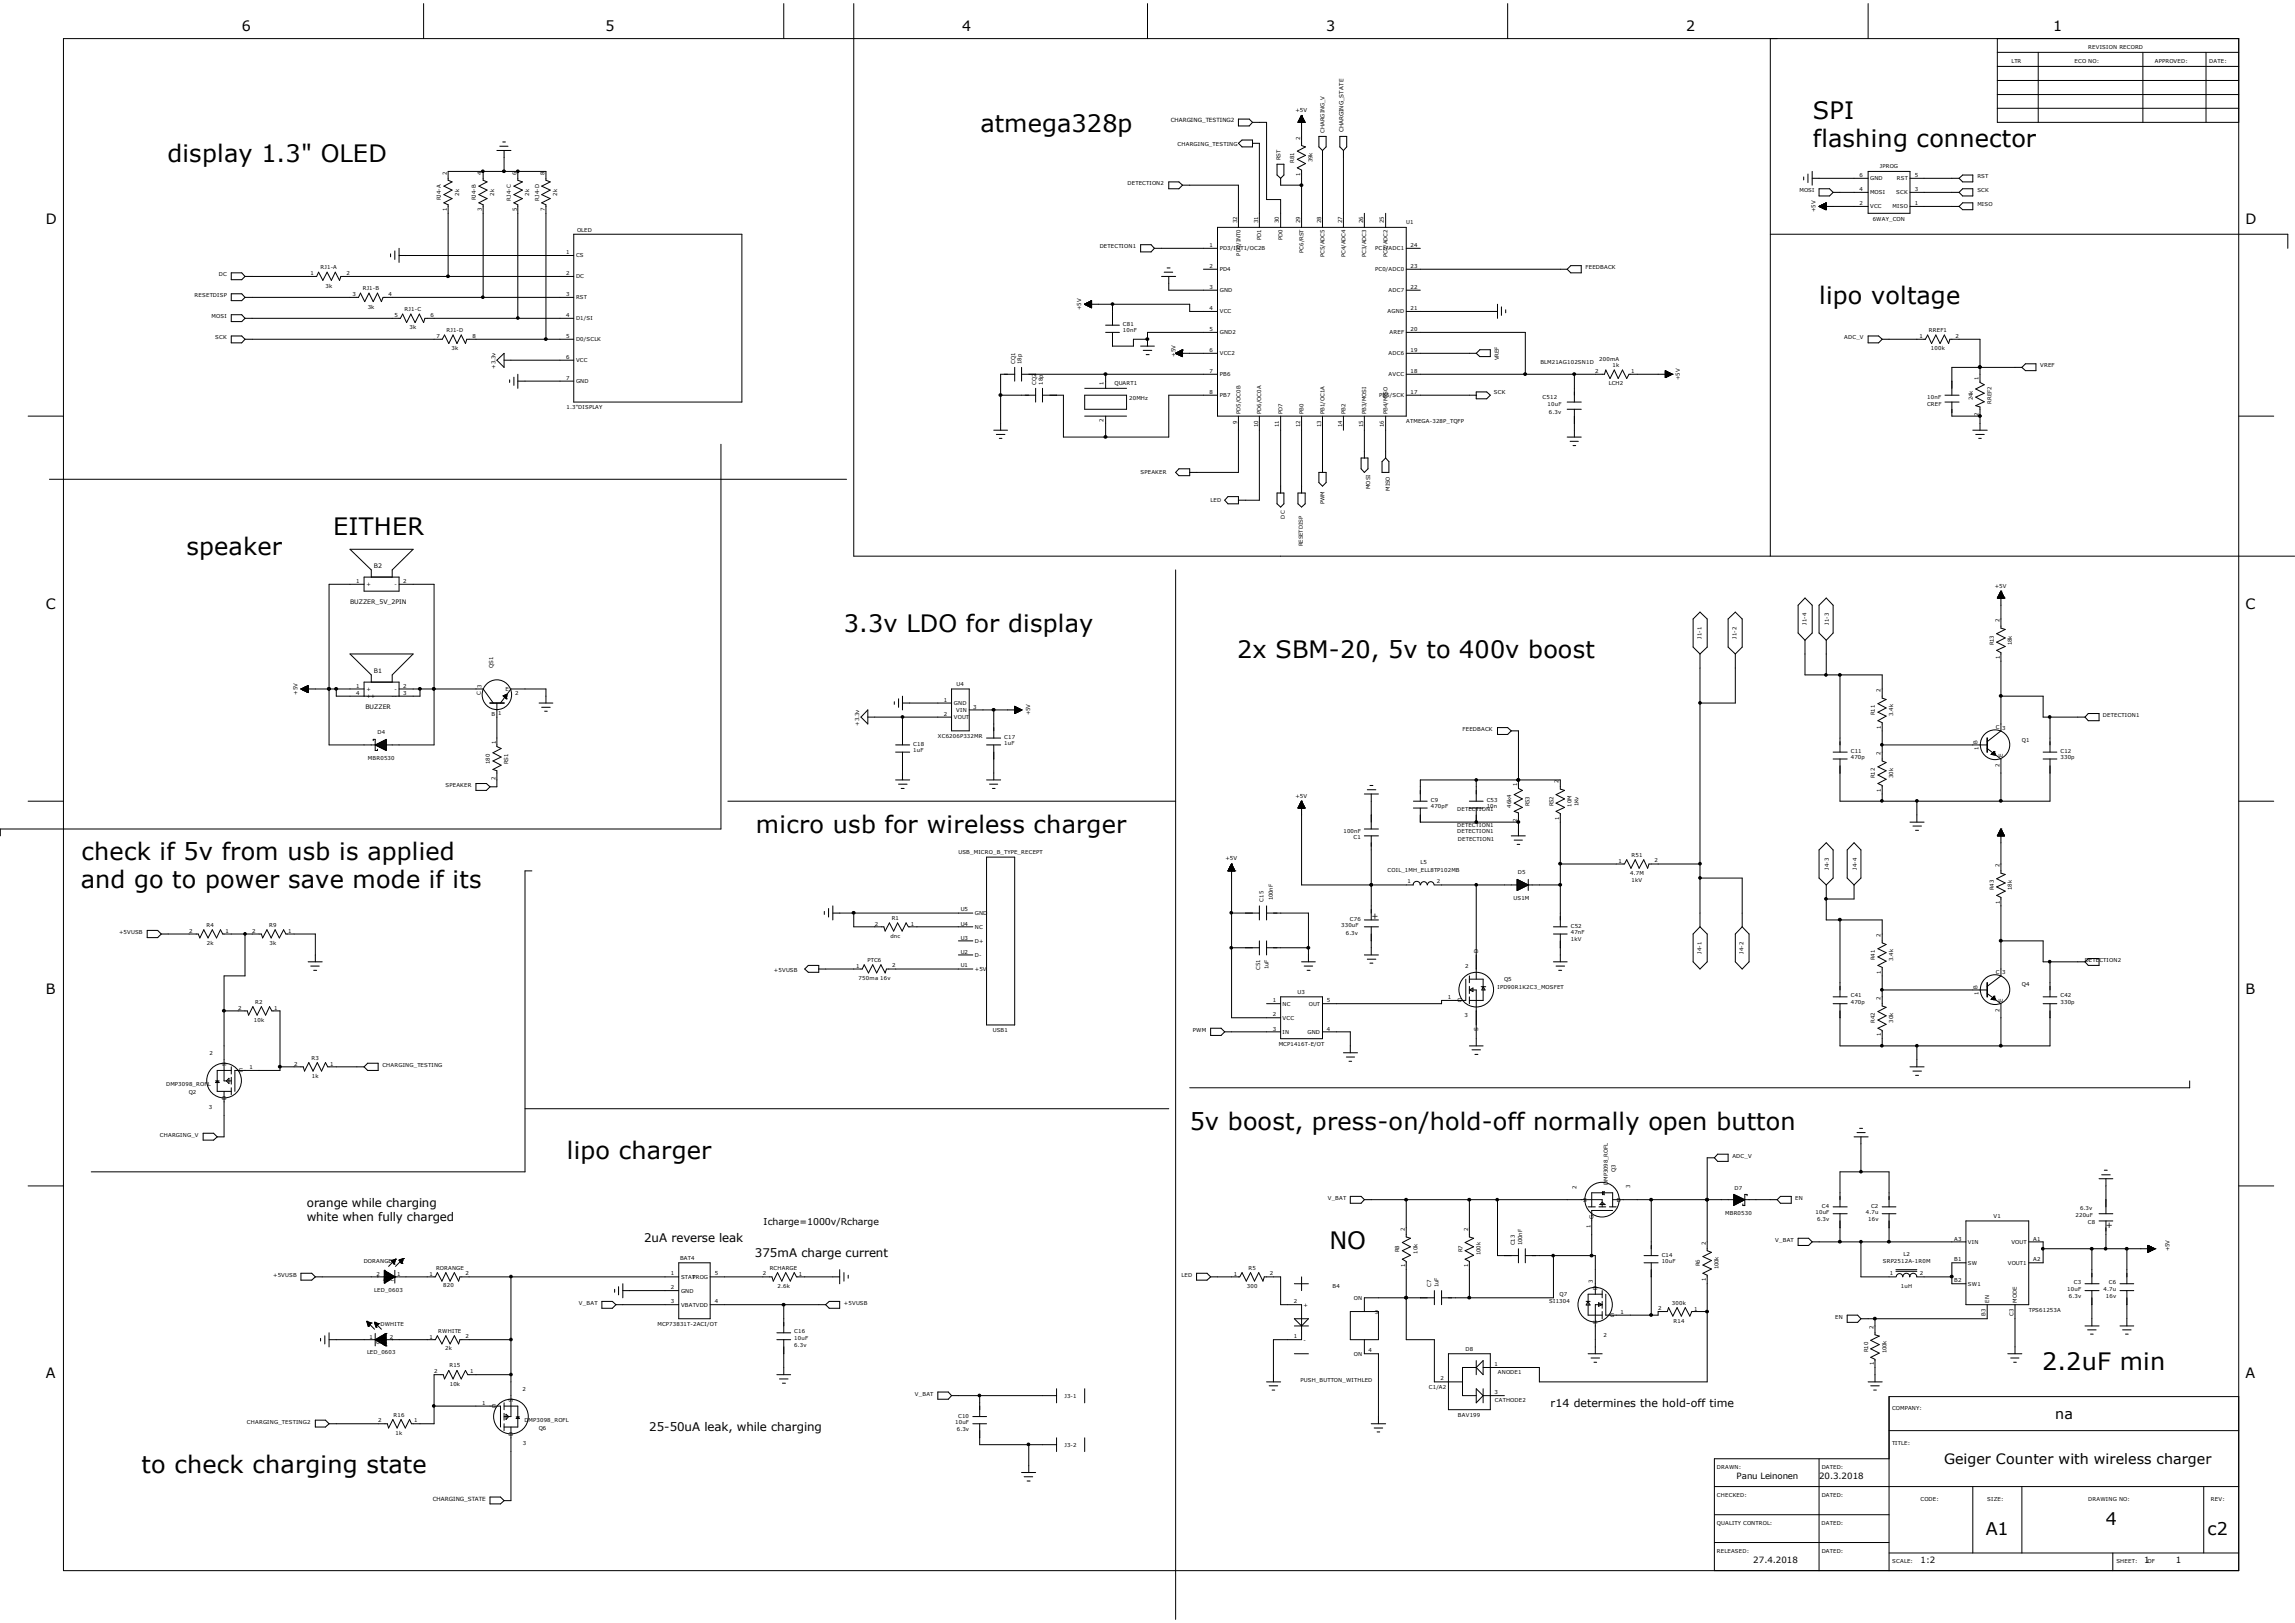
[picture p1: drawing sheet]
<svg xmlns="http://www.w3.org/2000/svg" width="297mm" height="210mm" viewBox="0 0 297 210" stroke-linecap="round" stroke-linejoin="round" font-family="sans-serif">
<defs><g id="words">
<g font-size="3.1">
<text x="126.9" y="17.1">atmega328p</text>
<text x="234.6" y="15.4">SPI</text>
<text x="21.7" y="20.9">display 1.3&quot; OLED</text>
<text x="234.6" y="19">flashing connector</text>
<text x="235.4" y="39.4">lipo voltage</text>
<text x="24.1" y="71.8">speaker</text>
<text x="43.1" y="69.3">EITHER</text>
<text x="109.2" y="81.7">3.3v LDO for display</text>
<text x="160.1" y="85.2">2x SBM-20, 5v to 400v boost</text>
<text x="97.8" y="107.8">micro usb for wireless charger</text>
<text x="10.5" y="111.3">check if 5v from usb is applied</text>
<text x="10.5" y="114.9">and go to power save mode if its</text>
<text x="73.4" y="150">lipo charger</text>
<text x="154" y="146.2">5v boost, press-on/hold-off normally open button</text>
<text x="172" y="161.6">NO</text>
<text x="264.3" y="177.3">2.2uF min</text>
<text x="18.3" y="190.5">to check charging state</text>
</g>
<g font-size="2.3">
<text x="272.5" y="197.4">4</text>
<text x="257" y="198.6">A1</text>
<text x="285.7" y="198.6">c2</text>
</g>
<g font-size="1.8">
<text x="31.3" y="4.1">6</text>
<text x="78.4" y="4.1">5</text>
<text x="124.5" y="4.1">4</text>
<text x="171.6" y="4.1">3</text>
<text x="218.2" y="4.1">2</text>
<text x="265.7" y="4.1">1</text>
<text x="5.9" y="29">D</text>
<text x="290.6" y="29">D</text>
<text x="5.9" y="78.8">C</text>
<text x="290.6" y="78.8">C</text>
<text x="5.9" y="128.6">B</text>
<text x="290.6" y="128.6">B</text>
<text x="5.9" y="178.4">A</text>
<text x="290.6" y="178.4">A</text>
<text x="266" y="183.6">na</text>
<text x="251.6" y="189.5">Geiger Counter with wireless charger</text>
</g>
<g font-size="1.5">
<text x="39.7" y="156.2">orange while charging</text>
<text x="39.7" y="158">white when fully charged</text>
<text x="83.4" y="160.7">2uA reverse leak</text>
<text x="97.7" y="162.7">375mA charge current</text>
<text x="84" y="185.1">25-50uA leak, while charging</text>
</g>
<text font-size="1.4" x="200.7" y="182">r14 determines the hold-off time</text>
<text font-size="1.2" x="98.8" y="158.5">Icharge=1000v/Rcharge</text>
<g font-size="1.1">
<text x="177.5" y="119">+</text>
<text x="272.5" y="158.9">+</text>
<text x="224.7" y="191.4">Panu Leinonen</text>
<text x="235.4" y="191.4">20.3.2018</text>
<text x="226.9" y="202.3">27.4.2018</text>
<text x="248.5" y="202.3">1:2</text>
<text x="277.5" y="202.3">1</text>
<text x="281.6" y="202.3">1</text>
</g>
<g font-size=".8">
<text x="48.4" y="73.5">B2</text>
<text x="45.3" y="78.2">BUZZER_5V_2PIN</text>
<text x="48.4" y="87.1">B1</text>
<text x="47.3" y="91.8">BUZZER</text>
</g>
<g font-size=".7">
<text x="260.3" y="8.2">LTR</text>
<text x="268.5" y="8.2">ECO NO:</text>
<text x="270.3" y="6.3">REVISION RECORD</text>
<text x="278.9" y="8.2">APPROVED:</text>
<text x="285.9" y="8.2">DATE:</text>
<text x="151.5" y="15.8">CHARGING_TESTING2</text>
<text x="167.6" y="14.5">+5V</text>
<text x="171.4" y="17.2" transform="rotate(-90 171.4 17.2)">CHARGING_V</text>
<text x="173.9" y="17.1" transform="rotate(-90 173.9 17.1)">CHARGING_STATE</text>
<text x="57.8" y="22.6" transform="rotate(-90 57.8 22.6)">2</text>
<text x="62.3" y="22.6" transform="rotate(-90 62.3 22.6)">4</text>
<text x="66.8" y="22.6" transform="rotate(-90 66.8 22.6)">6</text>
<text x="70.5" y="22.6" transform="rotate(-90 70.5 22.6)">8</text>
<text x="145.9" y="24">DETECTION2</text>
<text x="152.4" y="18.8">CHARGING_TESTING</text>
<text x="165.7" y="20.7" transform="rotate(-90 165.7 20.7)">RST</text>
<text x="167.5" y="21" transform="rotate(-90 167.5 21)">R81</text>
<text x="168.3" y="22.8" transform="rotate(-90 168.3 22.8)">1</text>
<text x="168.3" y="18.1" transform="rotate(-90 168.3 18.1)">2</text>
<text x="169.9" y="21" transform="rotate(-90 169.9 21)">39k</text>
<text x="240.7" y="22.9">6</text>
<text x="242" y="23.3">GND</text>
<text x="243.3" y="21.8">JPROG</text>
<text x="245.5" y="23.3">RST</text>
<text x="247.8" y="22.9">5</text>
<text x="255.9" y="23.1">RST</text>
<text x="57.1" y="25.9" transform="rotate(-90 57.1 25.9)">RJ4-A</text>
<text x="57.8" y="27.3" transform="rotate(-90 57.8 27.3)">1</text>
<text x="59.4" y="25.3" transform="rotate(-90 59.4 25.3)">2k</text>
<text x="61.6" y="25.9" transform="rotate(-90 61.6 25.9)">RJ4-B</text>
<text x="62.4" y="27.3" transform="rotate(-90 62.4 27.3)">3</text>
<text x="64" y="25.3" transform="rotate(-90 64 25.3)">2k</text>
<text x="66.1" y="26" transform="rotate(-90 66.1 26)">RJ4-C</text>
<text x="66.9" y="27.3" transform="rotate(-90 66.9 27.3)">5</text>
<text x="68.5" y="25.3" transform="rotate(-90 68.5 25.3)">2k</text>
<text x="69.8" y="26" transform="rotate(-90 69.8 26)">RJ4-D</text>
<text x="70.5" y="27.3" transform="rotate(-90 70.5 27.3)">7</text>
<text x="72.1" y="25.3" transform="rotate(-90 72.1 25.3)">2k</text>
<text x="74.7" y="30">OLED</text>
<text x="160.1" y="28.9" transform="rotate(-90 160.1 28.9)">32</text>
<text x="162.8" y="28.9" transform="rotate(-90 162.8 28.9)">31</text>
<text x="165.5" y="28.9" transform="rotate(-90 165.5 28.9)">30</text>
<text x="168.3" y="28.9" transform="rotate(-90 168.3 28.9)">29</text>
<text x="171" y="28.9" transform="rotate(-90 171 28.9)">28</text>
<text x="173.7" y="28.9" transform="rotate(-90 173.7 28.9)">27</text>
<text x="176.4" y="28.9" transform="rotate(-90 176.4 28.9)">26</text>
<text x="179.1" y="28.9" transform="rotate(-90 179.1 28.9)">25</text>
<text x="182" y="29">U1</text>
<text x="232.9" y="24.9">MOSI</text>
<text x="234.9" y="27.4" transform="rotate(-90 234.9 27.4)">+5V</text>
<text x="240.7" y="26.6">2</text>
<text x="240.7" y="24.8">4</text>
<text x="242" y="27">VCC</text>
<text x="242" y="25.1">MOSI</text>
<text x="242.4" y="28.5">6WAY_CON</text>
<text x="244.9" y="27">MISO</text>
<text x="245.4" y="25.1">SCK</text>
<text x="247.8" y="26.6">1</text>
<text x="247.8" y="24.8">3</text>
<text x="255.9" y="26.7">MISO</text>
<text x="255.9" y="24.9">SCK</text>
<text x="28.3" y="35.8">DC</text>
<text x="40.2" y="35.6">1</text>
<text x="41.5" y="34.8">RJ1-A</text>
<text x="44.8" y="35.6">2</text>
<text x="73.3" y="32.9">1</text>
<text x="73.3" y="35.6">2</text>
<text x="74.5" y="33.3">CS</text>
<text x="142.3" y="32.1">DETECTION1</text>
<text x="156.5" y="32">1</text>
<text x="156.5" y="34.7">2</text>
<text x="157.9" y="32.4">PD3/INT1/OC2B</text>
<text x="157.9" y="35.1">PD4</text>
<text x="160.5" y="33.1" transform="rotate(-90 160.5 33.1)">PD2/INT0</text>
<text x="163.2" y="31.1" transform="rotate(-90 163.2 31.1)">PD1</text>
<text x="166" y="31.1" transform="rotate(-90 166 31.1)">PD0</text>
<text x="168.7" y="32.7" transform="rotate(-90 168.7 32.7)">PC6/RST</text>
<text x="171.4" y="33.3" transform="rotate(-90 171.4 33.3)">PC5/ADC5</text>
<text x="174.1" y="33.3" transform="rotate(-90 174.1 33.3)">PC4/ADC4</text>
<text x="176.8" y="33.3" transform="rotate(-90 176.8 33.3)">PC3/ADC3</text>
<text x="178" y="35.1">PC0/ADC0</text>
<text x="178" y="32.4">PC1/ADC1</text>
<text x="179.6" y="33.3" transform="rotate(-90 179.6 33.3)">PC2/ADC2</text>
<text x="182.5" y="34.7">23</text>
<text x="182.5" y="32">24</text>
<text x="205.2" y="34.8">FEEDBACK</text>
<text x="25.2" y="38.5">RESETDISP</text>
<text x="27.4" y="41.2">MOSI</text>
<text x="42.1" y="37.2">3k</text>
<text x="45.6" y="38.3">3</text>
<text x="46.9" y="37.5">RJ1-B</text>
<text x="47.6" y="39.9">3k</text>
<text x="50.3" y="38.3">4</text>
<text x="51.1" y="41.1">5</text>
<text x="52.4" y="40.3">RJ1-C</text>
<text x="55.7" y="41">6</text>
<text x="73.3" y="38.3">3</text>
<text x="73.3" y="41">4</text>
<text x="74.5" y="36">DC</text>
<text x="74.5" y="38.7">RST</text>
<text x="74.5" y="41.4">D1/SI</text>
<text x="139.9" y="40.1" transform="rotate(-90 139.9 40.1)">+5V</text>
<text x="156.5" y="37.4">3</text>
<text x="156.5" y="40.1">4</text>
<text x="157.9" y="37.8">GND</text>
<text x="157.9" y="40.6">VCC</text>
<text x="179.6" y="40.6">AGND</text>
<text x="179.7" y="37.8">ADC7</text>
<text x="182.5" y="40.1">21</text>
<text x="182.5" y="37.4">22</text>
<text x="27.9" y="43.9">SCK</text>
<text x="53" y="42.6">3k</text>
<text x="56.5" y="43.8">7</text>
<text x="57.8" y="43">RJ1-D</text>
<text x="58.4" y="45.3">3k</text>
<text x="61.1" y="43.7">8</text>
<text x="64.1" y="47.7" transform="rotate(-90 64.1 47.7)">+3.3v</text>
<text x="73.3" y="43.7">5</text>
<text x="73.3" y="46.4">6</text>
<text x="74.5" y="44.2">D0/SCLK</text>
<text x="74.5" y="46.9">VCC</text>
<text x="131.4" y="47.1" transform="rotate(-90 131.4 47.1)">CQ1</text>
<text x="132.2" y="47.1" transform="rotate(-90 132.2 47.1)">18p</text>
<text x="145.3" y="42.2">C81</text>
<text x="145.3" y="43">10nF</text>
<text x="152.1" y="46.1" transform="rotate(-90 152.1 46.1)">+5V</text>
<text x="156.5" y="42.8">5</text>
<text x="156.5" y="45.6">6</text>
<text x="157.9" y="43.3">GND2</text>
<text x="157.9" y="46">VCC2</text>
<text x="179.7" y="46">ADC6</text>
<text x="179.8" y="43.3">AREF</text>
<text x="182.5" y="45.6">19</text>
<text x="182.5" y="42.8">20</text>
<text x="194" y="46.6" transform="rotate(-90 194 46.6)">VREF</text>
<text x="199.3" y="47.2">BLM21AG102SN1D</text>
<text x="207" y="46.7">200mA</text>
<text x="208.7" y="47.5">1k</text>
<text x="238.7" y="43.9">ADC_V</text>
<text x="248.4" y="43.8">1</text>
<text x="249.6" y="43">RREF1</text>
<text x="249.9" y="45.3">100k</text>
<text x="253.1" y="43.7">2</text>
<text x="264" y="47.5">VREF</text>
<text x="73.3" y="49.1">7</text>
<text x="73.3" y="53">1.3&quot;DISPLAY</text>
<text x="74.5" y="49.6">GND</text>
<text x="134.1" y="49.8" transform="rotate(-90 134.1 49.8)">CQ2</text>
<text x="135" y="49.8" transform="rotate(-90 135 49.8)">18p</text>
<text x="142.8" y="49.9" transform="rotate(-90 142.8 49.9)">1</text>
<text x="144.2" y="49.8">QUART1</text>
<text x="146.1" y="51.8">20MHz</text>
<text x="156.5" y="48.2">7</text>
<text x="156.5" y="51">8</text>
<text x="157.9" y="48.7">PB6</text>
<text x="157.9" y="51.4">PB7</text>
<text x="160.5" y="53.6" transform="rotate(-90 160.5 53.6)">PD5/OC0B</text>
<text x="163.2" y="53.6" transform="rotate(-90 163.2 53.6)">PD6/OC0A</text>
<text x="166" y="53.6" transform="rotate(-90 166 53.6)">PD7</text>
<text x="168.7" y="53.6" transform="rotate(-90 168.7 53.6)">PB0</text>
<text x="171.4" y="53.6" transform="rotate(-90 171.4 53.6)">PB1/OC1A</text>
<text x="174.1" y="53.6" transform="rotate(-90 174.1 53.6)">PB2</text>
<text x="176.8" y="53.6" transform="rotate(-90 176.8 53.6)">PB3/MOSI</text>
<text x="178.5" y="51.4">PB5/SCK</text>
<text x="179.6" y="53.6" transform="rotate(-90 179.6 53.6)">PB4/MISO</text>
<text x="179.7" y="48.7">AVCC</text>
<text x="182.5" y="51">17</text>
<text x="182.5" y="48.2">18</text>
<text x="193.3" y="51">SCK</text>
<text x="199.6" y="51.7">C512</text>
<text x="200.3" y="52.6">10uF</text>
<text x="200.4" y="53.6">6.3v</text>
<text x="206.5" y="48.2">2</text>
<text x="208.2" y="49.9">LCH2</text>
<text x="211.1" y="48.3">1</text>
<text x="217.4" y="49.1" transform="rotate(-90 217.4 49.1)">+5V</text>
<text x="249.4" y="52.5">CREF</text>
<text x="249.4" y="51.7">10nF</text>
<text x="255.3" y="51.8" transform="rotate(-90 255.3 51.8)">24k</text>
<text x="256.1" y="53.8" transform="rotate(-90 256.1 53.8)">2</text>
<text x="256.1" y="49.1" transform="rotate(-90 256.1 49.1)">1</text>
<text x="257.7" y="52.2" transform="rotate(-90 257.7 52.2)">RREF2</text>
<text x="142.8" y="54.6" transform="rotate(-90 142.8 54.6)">2</text>
<text x="160.1" y="54.8" transform="rotate(-90 160.1 54.8)">9</text>
<text x="162.8" y="55.2" transform="rotate(-90 162.8 55.2)">10</text>
<text x="165.5" y="55.2" transform="rotate(-90 165.5 55.2)">11</text>
<text x="168.3" y="55.2" transform="rotate(-90 168.3 55.2)">12</text>
<text x="171" y="55.2" transform="rotate(-90 171 55.2)">13</text>
<text x="173.7" y="55.2" transform="rotate(-90 173.7 55.2)">14</text>
<text x="176.4" y="55.2" transform="rotate(-90 176.4 55.2)">15</text>
<text x="179.1" y="55.2" transform="rotate(-90 179.1 55.2)">16</text>
<text x="182" y="54.8">ATMEGA-328P_TQFP</text>
<text x="147.6" y="61.4">SPEAKER</text>
<text x="156.7" y="65">LED</text>
<text x="171.4" y="65.3" transform="rotate(-90 171.4 65.3)">PWM</text>
<text x="177.3" y="63.3" transform="rotate(-90 177.3 63.3)">MOSI</text>
<text x="179.9" y="63.5" transform="rotate(-90 179.9 63.5)">MISO</text>
<text x="166.3" y="67.1" transform="rotate(-90 166.3 67.1)">DC</text>
<text x="168.6" y="70.7" transform="rotate(-90 168.6 70.7)">RESETDISP</text>
<text x="46.1" y="75.4">1</text>
<text x="47.4" y="75.9">+</text>
<text x="51.1" y="75.9">-</text>
<text x="52.2" y="75.4">2</text>
<text x="258.1" y="76">+5V</text>
<text x="220.2" y="82.7" transform="rotate(-90 220.2 82.7)">J1-1</text>
<text x="224.7" y="82.7" transform="rotate(-90 224.7 82.7)">J1-2</text>
<text x="233.8" y="80.9" transform="rotate(-90 233.8 80.9)">J1-4</text>
<text x="236.7" y="80.9" transform="rotate(-90 236.7 80.9)">J1-3</text>
<text x="258.1" y="83.5" transform="rotate(-90 258.1 83.5)">R13</text>
<text x="258.8" y="80.5" transform="rotate(-90 258.8 80.5)">2</text>
<text x="260.4" y="83.5" transform="rotate(-90 260.4 83.5)">18k</text>
<text x="38.5" y="89.9" transform="rotate(-90 38.5 89.9)">+5V</text>
<text x="46.1" y="89">1</text>
<text x="46.1" y="89.9">4</text>
<text x="47.4" y="89.4">+</text>
<text x="51.1" y="89.4">-</text>
<text x="52.2" y="89">2</text>
<text x="52.2" y="89.9">3</text>
<text x="62.2" y="89.9" transform="rotate(-90 62.2 89.9)">C 3</text>
<text x="63.8" y="86.4" transform="rotate(-90 63.8 86.4)">QS1</text>
<text x="65.4" y="89.4">E</text>
<text x="66.7" y="89.9">2</text>
<text x="123.8" y="88.8">U4</text>
<text x="243.4" y="89.6" transform="rotate(-90 243.4 89.6)">2</text>
<text x="258.8" y="85.3" transform="rotate(-90 258.8 85.3)">1</text>
<text x="47.4" y="90.3">++</text>
<text x="48.9" y="95">D4</text>
<text x="50.7" y="90.3">--</text>
<text x="63.6" y="92.7">B 1</text>
<text x="111.2" y="93.9" transform="rotate(-90 111.2 93.9)">+3.3v</text>
<text x="121.4" y="95.5">XC6206P332MR</text>
<text x="122.1" y="90.8">1</text>
<text x="122.1" y="92.6">2</text>
<text x="123.4" y="91.2">GND</text>
<text x="123.4" y="93">VOUT</text>
<text x="123.7" y="92.1">VIN</text>
<text x="125.9" y="91.7">3</text>
<text x="130" y="95.6">C17</text>
<text x="133.3" y="92.6" transform="rotate(-90 133.3 92.6)">+5V</text>
<text x="189.3" y="94.6">FEEDBACK</text>
<text x="242.6" y="92.5" transform="rotate(-90 242.6 92.5)">R11</text>
<text x="243.4" y="94.3" transform="rotate(-90 243.4 94.3)">1</text>
<text x="245" y="92.6" transform="rotate(-90 245 92.6)">3.4k</text>
<text x="258.3" y="94.3">C 3</text>
<text x="261.7" y="96">Q1</text>
<text x="272.2" y="92.8">DETECTION1</text>
<text x="47.6" y="98.3">MBR0530</text>
<text x="57.7" y="101.8">SPEAKER</text>
<text x="63.4" y="98.8" transform="rotate(-90 63.4 98.8)">180</text>
<text x="64.1" y="100.9" transform="rotate(-90 64.1 100.9)">2</text>
<text x="64.2" y="96.2" transform="rotate(-90 64.2 96.2)">1</text>
<text x="65.8" y="98.9" transform="rotate(-90 65.8 98.9)">RS1</text>
<text x="118.2" y="96.5">C18</text>
<text x="118.2" y="97.3">1uF</text>
<text x="130" y="96.4">1uF</text>
<text x="196.3" y="101.7" transform="rotate(-90 196.3 101.7)">1</text>
<text x="201.7" y="101.3" transform="rotate(-90 201.7 101.3)">2</text>
<text x="239.5" y="97.4">C11</text>
<text x="239.5" y="98.2">470p</text>
<text x="242.6" y="100.7" transform="rotate(-90 242.6 100.7)">R12</text>
<text x="243.4" y="97.7" transform="rotate(-90 243.4 97.7)">2</text>
<text x="245" y="100.7" transform="rotate(-90 245 100.7)">30k</text>
<text x="256.1" y="97" transform="rotate(-90 256.1 97)">1 B</text>
<text x="258.8" y="99.2" transform="rotate(-90 258.8 99.2)">2</text>
<text x="259.2" y="98" transform="rotate(-90 259.2 98)">E</text>
<text x="266.7" y="97.4">C12</text>
<text x="266.7" y="98.2">330p</text>
<text x="167.6" y="103.2">+5V</text>
<text x="173.9" y="107.8">100nF</text>
<text x="185.2" y="103.7">C9</text>
<text x="185.2" y="104.6">470pF</text>
<text x="188.6" y="104.9">DETECTION1</text>
<text x="188.6" y="107.8">DETECTION1</text>
<text x="188.6" y="107">DETECTION1</text>
<text x="192.4" y="103.7">C53</text>
<text x="192.4" y="104.6">10n</text>
<text x="195.6" y="104.5" transform="rotate(-90 195.6 104.5)">46k4</text>
<text x="196.3" y="106.4" transform="rotate(-90 196.3 106.4)">2</text>
<text x="197.9" y="104.4" transform="rotate(-90 197.9 104.4)">R53</text>
<text x="201" y="104.4" transform="rotate(-90 201 104.4)">R52</text>
<text x="201.8" y="106" transform="rotate(-90 201.8 106)">1</text>
<text x="203.4" y="104.4" transform="rotate(-90 203.4 104.4)">10M</text>
<text x="204.3" y="104.4" transform="rotate(-90 204.3 104.4)">1Kv</text>
<text x="243.4" y="102.4" transform="rotate(-90 243.4 102.4)">1</text>
<text x="124" y="110.5">USB_MICRO_B_TYPE_RECEPT</text>
<text x="158.6" y="111.3">+5V</text>
<text x="175.2" y="108.6">C1</text>
<text x="179.6" y="112.8">COIL_1MH_ELL8TP102MB</text>
<text x="183.9" y="111.8">L5</text>
<text x="188.7" y="108.9">DETECTION1</text>
<text x="196.4" y="113.2">D5</text>
<text x="209.5" y="111.7">1</text>
<text x="211" y="113.2">4.7M</text>
<text x="211.2" y="110.9">R51</text>
<text x="214.1" y="111.6">2</text>
<text x="236.7" y="112.6" transform="rotate(-90 236.7 112.6)">J4-3</text>
<text x="240.3" y="112.6" transform="rotate(-90 240.3 112.6)">J4-4</text>
<text x="258.8" y="112.2" transform="rotate(-90 258.8 112.2)">2</text>
<text x="26.7" y="119.9">R4</text>
<text x="34.8" y="119.9">R9</text>
<text x="113.2" y="119.8">2</text>
<text x="115.4" y="119">R1</text>
<text x="117.9" y="119.8">1</text>
<text x="124.3" y="119.8">U4</text>
<text x="124.3" y="117.9">U5</text>
<text x="126.2" y="118.4">GND</text>
<text x="163.5" y="116.7" transform="rotate(-90 163.5 116.7)">C15</text>
<text x="164.7" y="116.5" transform="rotate(-90 164.7 116.5)">100nF</text>
<text x="174.7" y="119.2">C76</text>
<text x="182.2" y="114.3">1</text>
<text x="186" y="114.3">2</text>
<text x="195.9" y="116.4">US1M</text>
<text x="211.2" y="114.2">1kV</text>
<text x="258.1" y="115.2" transform="rotate(-90 258.1 115.2)">R43</text>
<text x="258.8" y="116.9" transform="rotate(-90 258.8 116.9)">1</text>
<text x="260.4" y="115.1" transform="rotate(-90 260.4 115.1)">18k</text>
<text x="15.4" y="120.9">+5VUSB</text>
<text x="24.5" y="120.7">2</text>
<text x="26.8" y="122.3">2k</text>
<text x="29.2" y="120.7">1</text>
<text x="32.6" y="120.7">2</text>
<text x="34.9" y="122.3">3k</text>
<text x="37.3" y="120.7">1</text>
<text x="100.2" y="125.7">+5VUSB</text>
<text x="110.8" y="125.2">1</text>
<text x="112.3" y="124.5">PTC6</text>
<text x="115.2" y="121.4">dnc</text>
<text x="115.4" y="125.2">2</text>
<text x="124.3" y="125.2">U1</text>
<text x="124.3" y="123.4">U2</text>
<text x="124.3" y="121.6">U3</text>
<text x="126.2" y="125.6">+5V</text>
<text x="126.2" y="123.8">D-</text>
<text x="126.2" y="122">D+</text>
<text x="126.2" y="120.2">NC</text>
<text x="163.1" y="125.6" transform="rotate(-90 163.1 125.6)">C51</text>
<text x="164.2" y="125.4" transform="rotate(-90 164.2 125.4)">1uF</text>
<text x="173.6" y="120">330uF</text>
<text x="174.2" y="120.9">6.3v</text>
<text x="189.6" y="125.2">2</text>
<text x="191.3" y="123.3" transform="rotate(-90 191.3 123.3)">D</text>
<text x="203.3" y="120.1">C52</text>
<text x="203.3" y="120.9">47nF</text>
<text x="203.3" y="121.8">1kV</text>
<text x="220.2" y="123.4" transform="rotate(-90 220.2 123.4)">J4-1</text>
<text x="225.6" y="123.4" transform="rotate(-90 225.6 123.4)">J4-2</text>
<text x="242.6" y="124.2" transform="rotate(-90 242.6 124.2)">R41</text>
<text x="243.4" y="121.3" transform="rotate(-90 243.4 121.3)">2</text>
<text x="243.4" y="126" transform="rotate(-90 243.4 126)">1</text>
<text x="245" y="124.3" transform="rotate(-90 245 124.3)">3.4k</text>
<text x="258.3" y="126">C 3</text>
<text x="269.8" y="124.5">DETECTION2</text>
<text x="30.8" y="130.6">2</text>
<text x="33" y="129.9">R2</text>
<text x="35.5" y="130.6">1</text>
<text x="111.1" y="126.8">750ma 16v</text>
<text x="164.7" y="129.7">1</text>
<text x="164.7" y="131.5">2</text>
<text x="166" y="130.1">NC</text>
<text x="166" y="132">VCC</text>
<text x="167.9" y="128.6">U3</text>
<text x="169.4" y="130.1">OUT</text>
<text x="171.7" y="129.7">5</text>
<text x="187.4" y="129.2">1</text>
<text x="188.6" y="129.7">G</text>
<text x="189.5" y="131.7">3</text>
<text x="193.8" y="128">IPD90R1K2C3_MOSFET</text>
<text x="194.6" y="126.9">Q5</text>
<text x="239.5" y="129.1">C41</text>
<text x="239.5" y="129.9">470p</text>
<text x="243.4" y="129.4" transform="rotate(-90 243.4 129.4)">2</text>
<text x="256.1" y="128.7" transform="rotate(-90 256.1 128.7)">1 B</text>
<text x="258.8" y="130.9" transform="rotate(-90 258.8 130.9)">2</text>
<text x="259.2" y="129.6" transform="rotate(-90 259.2 129.6)">E</text>
<text x="261.7" y="127.6">Q4</text>
<text x="266.7" y="129.1">C42</text>
<text x="266.7" y="129.9">330p</text>
<text x="27.1" y="136.6">2</text>
<text x="29.3" y="137.9" transform="rotate(-90 29.3 137.9)">S</text>
<text x="32.9" y="132.2">10k</text>
<text x="38.1" y="137.9">2</text>
<text x="40.3" y="137.1">R3</text>
<text x="42.7" y="137.9">1</text>
<text x="128.5" y="133.5">USB1</text>
<text x="154.4" y="133.5">PWM</text>
<text x="164.7" y="133.3">3</text>
<text x="165.5" y="135.3">MCP1416T-E/OT</text>
<text x="166" y="133.8">IN</text>
<text x="169.2" y="133.8">GND</text>
<text x="171.7" y="133.3">4</text>
<text x="191.3" y="133.3" transform="rotate(-90 191.3 133.3)">S</text>
<text x="242.6" y="132.4" transform="rotate(-90 242.6 132.4)">R42</text>
<text x="243.4" y="134.1" transform="rotate(-90 243.4 134.1)">1</text>
<text x="245" y="132.3" transform="rotate(-90 245 132.3)">30k</text>
<text x="21.5" y="140.6">DMP3098_ROFL</text>
<text x="24.4" y="141.6">Q2</text>
<text x="27" y="143.5">3</text>
<text x="29.3" y="142.3" transform="rotate(-90 29.3 142.3)">D</text>
<text x="30.9" y="138.8">G</text>
<text x="32.3" y="138.3">1</text>
<text x="40.3" y="139.5">1k</text>
<text x="49.5" y="138">CHARGING_TESTING</text>
<text x="20.7" y="147.1">CHARGING_V</text>
<text x="224.2" y="149.8">ADC_V</text>
<text x="171.8" y="155.2">V_BAT</text>
<text x="204" y="153.8" transform="rotate(-90 204 153.8)">2</text>
<text x="204.9" y="155.5">S</text>
<text x="208.1" y="153.4" transform="rotate(-90 208.1 153.4)">DMP3098_ROFL</text>
<text x="209.1" y="151.7" transform="rotate(-90 209.1 151.7)">Q3</text>
<text x="209.3" y="155.5">D</text>
<text x="211" y="153.7" transform="rotate(-90 211 153.7)">3</text>
<text x="224.5" y="153.9">D7</text>
<text x="232.3" y="155.2">EN</text>
<text x="181.8" y="159.3" transform="rotate(-90 181.8 159.3)">2</text>
<text x="190" y="159.3" transform="rotate(-90 190 159.3)">2</text>
<text x="196" y="161.2" transform="rotate(-90 196 161.2)">C13</text>
<text x="197" y="161.2" transform="rotate(-90 197 161.2)">100nF</text>
<text x="205.8" y="158.9" transform="rotate(-90 205.8 158.9)">1</text>
<text x="206.2" y="157.7" transform="rotate(-90 206.2 157.7)">G</text>
<text x="220.8" y="161.1" transform="rotate(-90 220.8 161.1)">2</text>
<text x="223.3" y="157.2">MBR0530</text>
<text x="229.7" y="160.7">V_BAT</text>
<text x="234.9" y="157.1">10uF</text>
<text x="235.2" y="158">6.3v</text>
<text x="235.8" y="156.3">C4</text>
<text x="241.5" y="157.1">4.7u</text>
<text x="241.8" y="158">16v</text>
<text x="242.1" y="156.3">C2</text>
<text x="252.9" y="160.5">A3</text>
<text x="254.7" y="161">VIN</text>
<text x="258" y="157.6">V1</text>
<text x="260.3" y="161">VOUT</text>
<text x="263.1" y="160.5">A1</text>
<text x="268.6" y="157.5">220uF</text>
<text x="269.2" y="156.6">6.3v</text>
<text x="270.2" y="158.3">C8</text>
<text x="280.8" y="161.9" transform="rotate(-90 280.8 161.9)">+5V</text>
<text x="35.3" y="165.2">+5VUSB</text>
<text x="47.1" y="163.4">DORANGE</text>
<text x="48.4" y="167.1">LED_0603</text>
<text x="48.7" y="165.1">2</text>
<text x="49.6" y="165.7">A C</text>
<text x="51.4" y="165.1">1</text>
<text x="55.6" y="165.1">1</text>
<text x="56.4" y="164.3">RORANGE</text>
<text x="57.4" y="166.6">820</text>
<text x="60.2" y="165">2</text>
<text x="86.8" y="165">1</text>
<text x="86.8" y="166.8">2</text>
<text x="88" y="163.1">BAT4</text>
<text x="88.1" y="165.5">STAT</text>
<text x="88.1" y="167.3">GND</text>
<text x="89.6" y="165.5">PROG</text>
<text x="92.5" y="165">5</text>
<text x="98.7" y="165">2</text>
<text x="99.6" y="164.3">RCHARGE</text>
<text x="100.6" y="166.7">2.6k</text>
<text x="103.4" y="165.1">1</text>
<text x="152.9" y="165.2">LED</text>
<text x="159.7" y="165.1">1</text>
<text x="161.4" y="166.7">300</text>
<text x="161.6" y="164.3">R5</text>
<text x="164.3" y="165">2</text>
<text x="172.5" y="166.7">B4</text>
<text x="181.1" y="162.1" transform="rotate(-90 181.1 162.1)">R8</text>
<text x="181.9" y="164" transform="rotate(-90 181.9 164)">1</text>
<text x="183.5" y="162.2" transform="rotate(-90 183.5 162.2)">10k</text>
<text x="185.2" y="166.6" transform="rotate(-90 185.2 166.6)">C7</text>
<text x="186.2" y="166.6" transform="rotate(-90 186.2 166.6)">1uF</text>
<text x="189.3" y="162.1" transform="rotate(-90 189.3 162.1)">R7</text>
<text x="190" y="164" transform="rotate(-90 190 164)">1</text>
<text x="191.6" y="162.4" transform="rotate(-90 191.6 162.4)">100k</text>
<text x="201.8" y="167.6">Q7</text>
<text x="206.2" y="166" transform="rotate(-90 206.2 166)">3</text>
<text x="206.7" y="166.9" transform="rotate(-90 206.7 166.9)">D</text>
<text x="215.1" y="162.6">C14</text>
<text x="215.1" y="163.4">10uF</text>
<text x="220" y="163.9" transform="rotate(-90 220 163.9)">R6</text>
<text x="220.8" y="165.8" transform="rotate(-90 220.8 165.8)">1</text>
<text x="222.4" y="164.3" transform="rotate(-90 222.4 164.3)">100k</text>
<text x="243.7" y="163.5">SRP2512A-1R0M</text>
<text x="244.6" y="165">1</text>
<text x="246" y="166.7">1uH</text>
<text x="246.3" y="162.5">L2</text>
<text x="248.5" y="165">2</text>
<text x="252.9" y="163.2">B1</text>
<text x="252.9" y="165.9">B2</text>
<text x="254.7" y="163.7">SW</text>
<text x="254.7" y="166.4">SW1</text>
<text x="259.8" y="163.7">VOUT1</text>
<text x="263.1" y="163.2">A2</text>
<text x="267.5" y="167">10uF</text>
<text x="267.8" y="167.9">6.3v</text>
<text x="268.4" y="166.2">C3</text>
<text x="272.2" y="167">4.7u</text>
<text x="272.5" y="167.9">16v</text>
<text x="272.9" y="166.2">C6</text>
<text x="47.8" y="173.2">1</text>
<text x="48.7" y="173.9">C A</text>
<text x="49.2" y="171.6">DWHITE</text>
<text x="50.5" y="173.2">2</text>
<text x="55.6" y="173.2">1</text>
<text x="56.7" y="172.5">RWHITE</text>
<text x="60.2" y="173.2">2</text>
<text x="74.9" y="168.8">V_BAT</text>
<text x="85.1" y="171.5">MCP73831T-2ACI/OT</text>
<text x="86.8" y="168.7">3</text>
<text x="88.1" y="169.1">VBATVDD</text>
<text x="92.5" y="168.7">4</text>
<text x="102.8" y="172.6">C16</text>
<text x="102.8" y="173.4">10uF</text>
<text x="109.2" y="168.8">+5VUSB</text>
<text x="167.4" y="173.2">1</text>
<text x="167.4" y="168.7">2</text>
<text x="168.7" y="173.6">-</text>
<text x="168.7" y="169.1">+</text>
<text x="175.2" y="168.2">ON</text>
<text x="177.9" y="170">3</text>
<text x="200.5" y="168.7">SI1304</text>
<text x="206.7" y="171.3" transform="rotate(-90 206.7 171.3)">S</text>
<text x="207.5" y="173.1">2</text>
<text x="208.4" y="170.4">G</text>
<text x="209.7" y="170">1</text>
<text x="214.6" y="169.5">2</text>
<text x="216.4" y="168.8">300k</text>
<text x="216.6" y="171.2">R14</text>
<text x="219.2" y="169.6">1</text>
<text x="237.5" y="170.6">EN</text>
<text x="242.5" y="172" transform="rotate(-90 242.5 172)">2</text>
<text x="257" y="170.3" transform="rotate(-90 257 170.3)">B3</text>
<text x="257.4" y="168.6" transform="rotate(-90 257.4 168.6)">EN</text>
<text x="260.6" y="170.3" transform="rotate(-90 260.6 170.3)">C3</text>
<text x="261" y="168.6" transform="rotate(-90 261 168.6)">MODE</text>
<text x="262.6" y="169.8">TPS61253A</text>
<text x="47.5" y="175.3">LED_0603</text>
<text x="56.2" y="177.7">2</text>
<text x="57.6" y="174.7">2k</text>
<text x="58.2" y="177">R15</text>
<text x="58.2" y="179.4">10k</text>
<text x="60.8" y="177.7">1</text>
<text x="102.8" y="174.3">6.3v</text>
<text x="168.3" y="178.8">PUSH_BUTTON_WITHLED</text>
<text x="175.2" y="175.4">ON</text>
<text x="177.1" y="175">4</text>
<text x="184.9" y="179.7">C1/A2</text>
<text x="186.4" y="178.6">2</text>
<text x="189.7" y="174.8">D8</text>
<text x="193.4" y="176.8">1</text>
<text x="193.8" y="177.8">ANODE1</text>
<text x="241.8" y="175" transform="rotate(-90 241.8 175)">R10</text>
<text x="242.5" y="176.7" transform="rotate(-90 242.5 176.7)">1</text>
<text x="244.1" y="175.1" transform="rotate(-90 244.1 175.1)">100k</text>
<text x="32" y="184.2">CHARGING_TESTING2</text>
<text x="48.9" y="184">2</text>
<text x="50.9" y="183.3">R16</text>
<text x="51.2" y="185.7">1k</text>
<text x="53.6" y="184.1">1</text>
<text x="62.4" y="181.8">1</text>
<text x="63.7" y="182.2">G</text>
<text x="66.4" y="185.8" transform="rotate(-90 66.4 185.8)">D</text>
<text x="66.4" y="181.4" transform="rotate(-90 66.4 181.4)">S</text>
<text x="67.6" y="180">2</text>
<text x="67.9" y="184">DMP3098_ROFL</text>
<text x="69.7" y="185.1">Q6</text>
<text x="118.4" y="180.6">V_BAT</text>
<text x="123.6" y="184.2">10uF</text>
<text x="123.8" y="185.1">6.3v</text>
<text x="124" y="183.4">C10</text>
<text x="137.8" y="180.9">J3-1</text>
<text x="188.7" y="183.3">BAV199</text>
<text x="193.4" y="180.4">3</text>
<text x="193.5" y="181.4">CATHODE2</text>
<text x="244.9" y="182.4">COMPANY:</text>
<text x="67.6" y="187">3</text>
<text x="137.8" y="187.2">J3-2</text>
<text x="222.2" y="190.1">DRAWN:</text>
<text x="235.8" y="190.1">DATED:</text>
<text x="244.9" y="186.9">TITLE:</text>
<text x="56" y="194.2">CHARGING_STATE</text>
<text x="222.2" y="193.7">CHECKED:</text>
<text x="222.2" y="197.4">QUALITY CONTROL:</text>
<text x="235.8" y="197.4">DATED:</text>
<text x="235.8" y="193.7">DATED:</text>
<text x="248.5" y="194.2">CODE:</text>
<text x="257.2" y="194.2">SIZE:</text>
<text x="270.3" y="194.2">DRAWING NO:</text>
<text x="286.1" y="194.2">REV:</text>
<text x="222.2" y="201">RELEASED:</text>
<text x="235.8" y="201">DATED:</text>
<text x="244.9" y="202.3">SCALE:</text>
<text x="273.9" y="202.3">SHEET:</text>
<text x="277.9" y="202.3">OF</text>
</g>
</g></defs>
<g fill="none" stroke="#000" stroke-width=".13">
<path d="M8.2 5h281.5v198.2h-281.5zM54.8 .5v4.5M64.3 19.5h1.8M64.7 18.9h1M65.1 18.4h.3M65.2 19.5v2.7M101.4 .5v4.5M110.5 .5v71.5h186.5M148.5 .5v4.5M160.3 15.4h1.4l.4 .4-.4 .5h-1.4zM160.3 18.5l.4-.4h1.4v.9h-1.4zM162.1 15.8h1.8v10h1.8v3.6"/>
<path d="M162.1 18.5h.9v10.9M168 15.8v-.1h.8v.1M168 15.8h.9M168.1 15.6h.7M168.1 15.8v-.2h.7v.2M168.1 15.5v.3M168.1 15.5h.6v.3M168.1 15.5h.6M168.2 15.3v.5M168.2 15.4h.5v.4M168.2 15.4h.5M168.2 15.3h.5"/>
<path d="M168.3 15.8v-.6h.3v.6M168.3 15.3h.3v.5M168.3 15.2h.2M168.4 15v.8M168.4 15.1h.1v.7M168.4 15h.1M168.4 14.9h.1M168.4 14.9l.5 .9h-.9zM168.4 14.9v3.9l.6 .2-1.1 .6 1.1 .5-1.1 .5 1.1 .6-1.1 .5 .5 .3v7.4M168.4 14.9v.9M168.5 15.1h-.2v.7M168.8 15.7h-.7v.1"/>
<path d="M170.7 17.7h.9v1.3l-.4 .5-.5-.5zM171.2 19.5v9.9M173.4 17.7h.9v1.3l-.4 .5-.5-.5zM173.9 19.5v9.9M195.1 .5v4.5M229.1 5v67M241.8 .5v4.5M258.5 6.8h31.2M258.5 8.6h31.2M258.5 12.2h31.2M258.5 14h31.2M258.5 5v10.8h31.2"/>
<path d="M258.5 10.4h31.2M263.8 6.8v9M277.3 6.8v9M285.5 6.8v9M29.9 35.3h1.4l.4 .5-.4 .4h-1.4zM29.9 38h1.4l.4 .5-.4 .4h-1.4zM31.7 35.8h9.3l.2-.6 .6 1.1 .5-1.1 .6 1.1 .5-1.1 .5 1.1 .2-.5h30.2M31.7 38.5h14.7l.3-.6 .5 1.1 .6-1.1 .5 1.1 .6-1.1 .5 1.1 .2-.5h24.7M50.5 32.9v.3M51.1 32.5v1.1M51.6 33.1h22.7M51.6 32.1v1.9"/>
<path d="M58 35.8v-9.3l-.6-.3 1.1-.5-1.1-.5 1.1-.6-1.1-.5 1.1-.6-.5-.2v-1.1h12.7v1.1l.5 .2-1.1 .6 1.1 .5-1.1 .6 1.1 .5-1.1 .5 .6 .3v17.4M62.5 22.2h.1M62.5 22.2v1.1l.5 .2-1 .6 1 .5-1 .6 1 .5-1 .5 .5 .3v12M67 22.2h.1M67 22.2v1.1l.6 .2-1.1 .6 1.1 .5-1.1 .6 1.1 .5-1.1 .5 .5 .3v14.7M74.3 30.3h21.7v21.7h-21.7zM140.4 39.4h.1M140.4 39.3v.1h.9M140.4 39.4h13.6v.9h3.6M140.4 39.4l.9-.5v.9zM140.5 39.5h.8M140.5 39.3v.1"/>
<path d="M140.5 39.3v.2M140.6 39.3v.2M140.7 39.2v.3M140.8 39.2v.4h.5M140.8 39.6h.5M140.8 39.2v.4M140.9 39.1h.4M140.9 39.1v.6M141 39.1v.6M141.1 39v.7M141.2 38.9v.9M141.3 38.9h-.2v.9h.2"/>
<path d="M141.3 39h-.3v.7h.3M141.3 39.1h-.4v.6h.4M141.3 39.2h-.7v.3h.7M141.3 39.3h-.9v.1M141.3 39.3h-.8v.2M141.3 39.2h-.5v.4M144 39.4v2.7M147.6 31.7h1.4l.4 .4-.4 .5h-1.4zM149.4 32.1h8.2M150.3 35.8h1.8M150.7 35.2h1.1M151 34.7h.4"/>
<path d="M151.3 35.8v1.7h6.3M151.3 23.5h1.3l.4 .5-.4 .4h-1.3zM153 24h7.3v5.4M155.7 34.8h1.9M157.6 29.4h24.4v24.4h-24.4zM165.3 21.3h.9v1.3l-.5 .5-.4-.5zM165.7 23.1v.9h2.7M176.6 27.6v1.8M179.3 27.6v1.8M182 32.1h1.8M182 34.8h20.8M182 37.5h1.8"/>
<path d="M193.8 39.4v1.8M194.3 39.7v1.1M202.8 34.8l.5-.4h1.3v.9h-1.3zM229.1 30.3h67v1.8M233.4 22.9v.4M234 22.5v1.1M234.5 23.1h7.3M234.5 22.2v1.8M235.4 26.7h.1M235.4 24.4h1.4l.4 .5-.4 .5h-1.4zM235.4 26.7h6.4M235.4 26.7l.9 .4"/>
<path d="M235.5 26.7h.1M235.5 26.8h.8M235.5 26.7h.8M235.5 26.6v.2M235.7 26.6v.2h.6M235.7 26.6v.2M235.8 26.5v.4h.5M235.9 27h.4M235.9 26.5v.4M236 27h.3M236 26.5v.5M236 26.4h.3"/>
<path d="M236 26.4v.6M236.2 26.3v.8M236.2 26.3v.8h.1M236.3 26.2v.9M236.3 26.2l-.9 .5M236.3 26.3h-.2v.8h.2M236.3 26.5h-.5v.4h.5M236.3 26.6h-.7v.2h.7M236.3 26.6h-.7v.2M236.3 26.5h-.4v.5M236.3 26.4h-.2v.7M237.2 24.9h4.6"/>
<path d="M241.8 22.2h5.4v5.4h-5.4zM247.2 26.7h6.3M247.2 24.9h6.3M247.2 23.1h6.3M253.5 23.1l.5-.5h1.3v.9h-1.3zM253.5 24.9l.5-.5h1.3v1h-1.3zM253.5 26.7l.5-.5h1.3v.9h-1.3zM3.6 53.8h4.6M29.9 40.7h1.4l.4 .5-.4 .4h-1.4zM29.9 43.5h1.4l.4 .4-.4 .5h-1.4zM31.7 41.2h20.1l.3-.6 .5 1.1 .6-1.1 .5 1.1 .6-1.1 .5 1.1 .2-.5h19.3M31.7 43.9h25.5l.3-.6 .6 1.1 .5-1.1 .5 1.1 .6-1.1 .5 1.1 .2-.5h13.9"/>
<path d="M64.3 46.6l.9-.9v1.8zM65.2 46.6h9.1M66 49.1v.4M66.5 48.8v1.1M67 49.3h7.3M67 48.4v1.8M93.3 57.5v49.8h-93.3v.9M128.6 55.7h1.8M128.9 56.2h1.1M129.3 56.7h.4M129.5 51.1h4.5M131.3 48.4h-1.8v7.3"/>
<path d="M131.3 47.5v1.8M132.2 48.4h25.4M132.2 47.5v1.8M134 50.2v1.8M134.9 51.1h2.7v5.5h13.7v-5.5h6.3M134.9 50.2v1.8M140.4 53.8h5.4M140.4 51.1h5.4v1.9h-5.4zM140.4 50.2h5.4M143.1 42.1h1.8M143.1 43h1.8M143.1 48.4v1.8"/>
<path d="M143.1 53.8v2.8M144 43v1.8h2.7v-.9h1.8M147.6 44.8h1.8M148 45.3h1.1M148.3 45.9h.4M148.5 43.9h.1M152.1 45.7h.1M152.1 45.7h5.5M152.1 45.7l.9 .4M152.1 45.7l.9-.4v.8M152.3 45.6v.2M152.4 45.6v.2h.6"/>
<path d="M152.5 45.5v.4h.5M152.6 45.5v.4M152.8 45.4v.7h.2M152.9 45.3v.8h.1M153 46.1h.1M153 45.3h.1M153 45.3h-.1v.8M153 45.6h-.6v.3h.6M153 45.4h-.3v.6h.3M153 45.5h-.3v.5h.3M153 45.6h-.7v.2h.7M153 45.7h-.8v.1h.8"/>
<path d="M153 45.6h-.6v.2M153 45.5h-.4v.4M153 45.4h-.2v.6M153 45.3v.8M157.6 43h-9.1v1.8M160.3 53.8v7.3h-6.3M163 53.8v10.9h-2.7M165.7 53.8v10M168.4 53.8v10M171.2 53.8v7.3M173.9 53.8v1.9M176.1 59.3h.9v1.4l-.4 .4-.5-.4z"/>
<path d="M176.6 53.8v5.5M178.9 59.7l.4-.4 .4 .4v1.4h-.8zM179.3 53.8v5.5M182 48.4h25.6l.2-.5 .6 1.1 .5-1.1 .5 1.1 .6-1.1 .5 1.1 .3-.6h5.6M182 51.1h9.1M182 43h15.4v5.4M182 40.3h11.8M182 45.7h9.1M191.1 50.7h1.3l.5 .4-.5 .5h-1.3zM191.5 45.3h1.4v.8h-1.4l-.4-.4zM194.9 40.1v.4M202.8 52h1.8"/>
<path d="M202.8 53h1.8M202.8 56.6h1.8M203.2 57.1h1.1M203.6 57.7h.3M203.8 48.4v3.6M203.8 53v3.6M215.5 48v.9M215.5 48l.9 .4M215.5 48h.2v.8h-.2M215.5 48.2h.4v.5h-.4M215.5 48.3h.7v.3h-.7M215.5 48.4h.9"/>
<path d="M215.5 48.3h.8v.2M215.5 48.2h.6M215.5 48.1h.3M215.5 48.1h.3v.6M215.6 48v.8M215.7 48.1v.7M215.8 48.1v.6h-.3M215.9 48.2v.5M216 48.2v.4h-.5M216.1 48.3v.3M216.2 48.3v.3M216.2 48.3v.2"/>
<path d="M216.3 48.4v.1h-.8M216.4 48.4h.1M216.4 48.4l-.9 .5M241.8 43.5h1.3l.5 .4-.5 .5h-1.3zM243.6 43.9h5.6l.3-.6 .5 1.1 .5-1.1 .6 1.1 .5-1.1 .6 1.1 .1-.5h3.9v5.6l.6 .3-1.1 .5 1.1 .6-1.1 .5 1.1 .6-1.1 .5 .5 .2v3M251.7 52h1.8M251.7 51.1h1.8M252.6 52v1.8h3.6M255.3 55.7h1.9M255.7 56.2h1.1M256.1 56.7h.3M256.2 53.8h.1"/>
<path d="M256.2 47.5h.1M261.7 47.5h-9.1v3.6M262.1 47.1h1.4v.9h-1.4l-.4-.5zM289.7 53.8h4.6M6.4 62h103.2M47.1 75.6h-4.5v20.8h13.6v-20.8h-4.6M47.1 74.7h4.5v1.8h-4.5zM48 74.7v-1l-2.7-2.6h8.2l-2.7 2.6v1M152.1 73.7v135.8M152.6 60.7h1.4v.9h-1.4l-.5-.5zM158.9 64.3h1.4v.9h-1.4l-.4-.5zM165.3 63.8h.9v1.4l-.5 .4-.4-.4z"/>
<path d="M168 63.8h.9v1.4l-.5 .4-.4-.4zM170.7 61.1h.9v1.3l-.4 .5-.5-.5zM233.6 77.4l.9 .9v3.6l-.9 .9-.9-.9v-3.6zM235.4 78.3l.9-.9 .9 .9v3.6l-.9 .9-.9-.9zM258.5 77.3v.1M258.5 77.3h.9v.1M258.6 77.4v-.3h.7v.3M258.6 77.2h.7v.2M258.6 77.2h.7M258.7 77.4v-.4h.5v.4M258.7 76.9h.5v.5M258.7 77h.5"/>
<path d="M258.8 77.4v-.6h.3v.6M258.9 77.4v-.8h.1v.8M258.9 76.7h.2v.7M258.9 76.7h.1M258.9 77.4v-.9h.1v.9M259 76.5h.1M259 76.5v4.8l.5 .1-1.1 .6 1.1 .5-1.1 .6 1.1 .6-1.1 .5 .6 .3v10.1l-1.8 1.4M259 76.5l.4 .9h-.9zM259.1 76.8h-.3v.6M259.2 76.9h-.5v.5M259.3 77.3h-.7v.1M259.4 77.4h.1"/>
<path d="M38.9 89.2h.1M38.9 89.2h8.2M39.1 89.1v.1h.8M39.1 89.1v.1M39.2 89.3h.7M39.2 89.1v.1M39.2 89.1h.7M39.2 89v.3M39.3 89.4h.6M39.3 89h.6M39.3 89v.3M39.4 89v.4"/>
<path d="M39.6 89.5h.3M39.6 88.9v.6M39.7 89.5h.2M39.7 88.8v.7M39.7 88.8h.2M39.8 89.6h.1M39.8 88.8h.1M39.8 88.7v.9M39.9 88.7v.9l-1-.4M39.9 88.7l-1 .5M39.9 88.9h-.4v.6h.4M39.9 88.9h-.4v.5h.4"/>
<path d="M39.9 89.1h-.9v.1h.9M39.9 89h-.6v.4M39.9 88.9h-.5v.5M39.9 88.7l-.1 .9M42.6 89.2h.1M43.5 89.2v.9h10.9v-.9M47.1 90.1v-1.8h4.5v1.8M48 88.3v-1l-2.7-2.7h8.2l-2.7 2.7v1M48.3 95.8v-.1h.3v1.4h.3v-.2M48.6 96.4l1.4-.7v1.4zM48.7 96.4v.1M48.8 96.3v.2h1.2"/>
<path d="M48.9 96.3h1.1M48.9 96.2v.4M49.1 96.2v.4h.9M49.1 96.1h.9M49.2 96.1v.6M49.3 96.1v.7h.7M49.4 96h.6M49.4 96v.9M49.6 95.9v1h.4M49.6 95.9h.4M49.7 95.8v1.2M49.8 95.8v1.2h.2"/>
<path d="M49.9 95.8h.1M50 95.7v1.4M51.6 89.2h10.9l1.3 1.8M56.2 89.2h.1M64.3 91v5.6l.6 .3-1.1 .5 1.1 .6-1.1 .5 1.1 .5-1.1 .6 .5 .1v2.1h-.9M64.8 91l1.3-1.8h4.6v1.8M65.1 90h.1M65.1 90l.4 .4M65.1 90l.5-.2-.1 .6M65.2 90.1h.4M65.2 90.2h.4M65.2 90v.1"/>
<path d="M65.3 90.3h.3M65.4 89.9v.4M65.4 90.3h.2M65.5 89.9v.5M65.5 90.4h.1M65.5 89.9h.1M65.6 89.8v.3M65.6 90h-.3v.2M69.8 91h1.7M70.1 91.5h1.1M70.5 92h.3M112.3 92.8h10.8"/>
<path d="M112.3 91.9v1.8l-.9-.9zM115.7 90.8v.3M115.9 96.4h1.8M115.9 97.3h1.8M116.3 90.4v1.1M116.8 91h6.3M116.8 90.1v1.8M116.8 92.8v3.6M116.8 97.3v3.6M123.1 89.2h2.3v5.4h-2.3zM125.4 91.9h6.8M127.7 96.4h1.8"/>
<path d="M127.7 95.5h1.8M128.6 91.9v3.6M128.6 96.4v4.5M131.3 91.4l.9 .5-.9 .4zM131.3 91.5h.3v.7h-.3M131.3 92h.7M131.3 92.3h.1M131.3 92.1h.5M131.3 91.9h.8M131.3 91.8h.8v.1M131.3 91.7h.6v.3M131.3 91.7h.5v.4"/>
<path d="M131.3 91.6h.4v.5M131.3 91.5h.1v.8M131.3 91.4l.1 .9M131.4 91.5v.7M131.5 91.5v.7h-.2M131.5 91.5v.7M131.6 91.6v.6M131.7 91.6v.6h-.4M131.7 91.7v.4M131.8 91.7v.4M132 91.7v.3M132 91.8v.2"/>
<path d="M132 91.8v.2h-.7M132.1 91.8v.1M132.2 91.9h-.9M132.2 91.9h.1M193.8 94.1h1.3l.5 .5-.5 .4h-1.3zM195.6 94.6h.9v7.4l.5 .3-1 .5 1 .6-1 .5 1 .6-1 .5 .5 .2v3M219.1 80.1l.9-.9 .9 .9v3.6l-.9 .9-.9-.9zM220 84.6v35.3M223.6 80.1l1-.9 .9 .9v3.6l-.9 .9-1-.9zM224.6 84.6v6.4h-4.6M233.6 82.8v4.5h10v3l.5 .2-1.1 .6 1.1 .5-1.1 .6 1.1 .5-1.1 .6 .6 .2v5l.5 .2-1.1 .5 1.1 .5-1.1 .6 1.1 .5-1.1 .6 .6 .2v2.1M236.3 82.8v4.5"/>
<path d="M237.2 97.3h1.9M237.2 98.2h1.9M238.1 98.2v5.5h27.2v-5.5M238.1 87.3v10M243.6 96.4h13.6M257.2 96.9l1.8 1.3v5.5M257.7 97.6h.1M257.7 97.6h.5M257.8 97.5v.1M257.8 97.5h.4M257.9 97.4v.3M257.9 97.4h.2"/>
<path d="M258 97.7h.2M258.1 97.2h.1M258.1 97.2l-.4 .4M258.1 97.2l.2 .5-.6-.1M258.1 97.2v.5M258.1 97.3h-.1v.4M258.1 97.4v.3M258.2 97.6v.1M259 90.1h5.4v2.7h5.4M264.4 97.3h1.8M264.4 98.2h1.8M265.3 92.8v4.5"/>
<path d="M270.3 92.3h1.4v1h-1.4l-.5-.5zM3.6 103.7h4.6M61.6 101.4h1.3l.5 .4-.5 .5h-1.3zM68.8 112.7h-.9v38.9h-56.1M94.2 103.7h57.9M106.7 117.9v.4M107.2 117.6v1.1M107.8 118.2h18.1M107.8 117.2v1.8M110.5 118.2v1.7h3.9l.2 .6 .5-1.1 .6 1.1 .5-1.1 .6 1.1 .5-1.1 .3 .5h8.3M115.9 100.9h1.8M116.3 101.5h1.1"/>
<path d="M116.6 102h.4M127.7 110.9h3.6v21.7h-3.6zM127.7 100.9h1.8M128.1 101.5h1M128.4 102h.4M158.9 112.7h.9M158.9 112.6v.1M159 112.6h.8M159 112.5h.8v.2M159 112.5v.2M159 112.5h.7M159.1 112.7v-.3h.6v.3"/>
<path d="M159.1 112.7v-.4h.5v.4M159.1 112.3h.5M159.2 112.2h.4v.5M159.2 112.1v.6M159.2 112.1h.4M159.3 112.1h.2M159.3 112h.2v.7M159.3 112v.7M159.3 112h.2M159.3 112.7v-.9h.1v.9M159.4 111.8h.1M159.4 118.2h3.6"/>
<path d="M159.4 111.8v19.9h6.3M159.4 111.8l-.5 .9M159.4 111.8l.4 .9M159.4 111.9h-.1v.8M159.7 112.4h-.7v.3M159.8 112.7h.1M163 117.2v1.8M163.9 117.2v1.8M163.9 118.2h5.4v6.3M168 104.5l.9 .1M168 104.5h.8M168 104.6v-.2h.8v.2"/>
<path d="M168.1 104.6v-.3h.7v.3M168.1 104.3h.6M168.1 104.2h.6v.4M168.2 104.1h.5v.5M168.2 104.1v.5M168.2 104.1h.5M168.3 104h.3v.6M168.3 104h.3M168.3 104.6v-.7h.3v.7M168.4 103.8h.1v.8M168.4 103.8v.8M168.4 103.8h.1"/>
<path d="M168.4 103.7h.1M168.4 103.7v.9M168.4 103.7v10.8h14.5M168.4 103.7l.5 .9h-.9zM168.5 103.8h-.2v.8M168.7 104.2h-.6v.4M168.8 104.4h-.7v.2M176.6 107.3h1.8M176.6 119.9h1.8M176.6 108.2h1.8M176.6 119h1.8M176.6 102.7h1.8"/>
<path d="M177 102.2h1.1M177.3 101.6h.4M177.5 114.5h.1M177.5 102.7v4.6M177.5 108.2v10.8M177.5 119.9v3.7M182.9 114.5a.44 .44 0 0 1 .4-.5 .44 .44 0 0 1 .5 .5M182.9 103.7h1.8M182.9 104.6h1.8M183.8 103.7v-2.8h18.1v1.2l.6 .2-1.1 .5 1.1 .6-1.1 .5 1.1 .6-1.1 .5 .5 .3v14.6M183.8 104.6v1.8h12.7M183.9 114.5a.42 .42 0 0 1 .4-.4 .42 .42 0 0 1 .4 .4"/>
<path d="M184.7 114.5a.42 .42 0 0 1 .5-.4 .42 .42 0 0 1 .4 .4M185.6 114.5h16.3M190.2 103.7h1.7M190.2 104.6h1.7M191.1 106.4h.1M191.1 100.9v2.8M191.1 104.6v1.8M191.1 114.5v12.2M195.6 108.2h1.8M196 108.7h1M196.3 113.8l1.5 .7-1.5 .7zM196.3 115.1h.2"/>
<path d="M196.3 115h.5M196.3 114.9h.7M196.3 114.8h1M196.3 114.6h1.2M196.3 114.4h1.2M196.3 114.3h1M196.3 114.1h.7M196.3 114h.5M196.3 113.9h.2M196.3 109.3h.4M196.5 113.9v1.2M196.5 100.9h.1"/>
<path d="M196.5 106.4h.1M196.6 113.9v1.2M196.7 114v1M196.8 114v1M197 114.1v.8M197.1 114.2v.7M197.2 114.3v.5M197.4 114.3v.4M197.5 114.4v.2M197.6 114.4v.2M197.7 114.5h.1M197.8 113.8v1.4"/>
<path d="M201 119.9h1.8M201.9 111.8h8.3l.3-.5 .6 1.1 .5-1.1 .5 1.1 .6-1.1 .5 1.1 .2-.6h6.6M220 119.9l.9 1v3.6l-.9 .9-.9-.9v-3.6zM220 113.6h5.5v6.3M225.5 119.9l.9 1v3.6l-.9 .9-.9-.9v-3.6zM235.4 110l.9-.9 .9 .9v3.6l-.9 .9-.9-.9zM236.3 116.3h.1M236.3 114.5v4.5h7.3v3l.5 .2-1.1 .6 1.1 .5-1.1 .5 1.1 .6-1.1 .5 .6 .3v5l.5 .1-1.1 .6 1.1 .5-1.1 .6 1.1 .5-1.1 .6 .6 .2v2M238.1 119v10M239.9 114.5v1.8h-3.6M239.9 109.1l.9 .9v3.6l-.9 .9-.8-.9v-3.6zM247.2 106.4h1.8"/>
<path d="M247.6 106.9h1.1M247.9 107.4h.4M248.1 103.7v2.7M258.6 108.1h.8v.1M258.6 108h.7v.2M258.6 107.9h.7M258.6 108.2v-.3h.7v.3M258.7 107.9h.5v.3M258.7 107.8v.4M258.7 107.8h.5M258.7 107.8h.5v.4M258.7 107.7v.5"/>
<path d="M258.7 107.7h.5M258.7 107.7h.5v.5M258.8 107.6h.3v.6M258.9 107.4h.1M258.9 107.5h.2v.7M258.9 107.4h.1v.8M258.9 107.4v.8M258.9 107.3v.9M259 107.3h.1M259 107.3v5.7l.5 .2-1.1 .5 1.1 .6-1.1 .5 1.1 .5-1.1 .6 .6 .2v10.2l-1.8 1.3M259 107.3l.4 .9h-.9zM259.1 107.5h-.3v.7"/>
<path d="M259.1 107.6h-.3v.6M259.2 107.7h-.5v.5M259.3 108h-.7v.2M259.4 108.1l-.9 .1M289.7 103.7h4.6M19 120.4h1.4l.5 .5-.5 .4h-1.4zM20.9 120.9h4.8l.2 .5 .5-1.1 .5 1.1 .6-1.1 .5 1.1 .5-1.1 .3 .6h5l.2 .5 .5-1.1 .6 1.1 .5-1.1 .6 1.1 .5-1.1 .3 .6h3.8v3.6M27.9 139.9h.5M28.1 139.9l.3 .2h-.5l.2-.2M29 130.8h3l.2 .6 .5-1.1 .6 1.1 .5-1.1 .6 1.1 .5-1.1 .3 .5h1v7.7h-5.8v2.7M29.6 139.5v.7l-.3-.3zM29.9 138v1"/>
<path d="M29.9 139.4v.9M29.9 138.5h-1.8v2.7h1.8M31.7 120.9v5.4h-2.7v13.6h.9M36.2 138h3l.2 .6 .6-1.1 .5 1.1 .6-1.1 .5 1.1 .5-1.1 .3 .5h4.7M39.9 124.5h1.8M40.2 125h1.1M40.6 125.6h.4M47.6 137.6h1.3v.9h-1.3l-.5-.5zM104.6 124.9h1.4v.9h-1.4l-.5-.4zM106 125.4h5.6l.2-.6 .6 1.1 .5-1.1 .6 1.1 .5-1.1 .6 1.1 .1-.5h11.2M124 123.6h1.9M124 121.8h1.9"/>
<path d="M156.7 133.1h1.3l.5 .4-.5 .5h-1.3zM158.5 133.5h7.2M159.4 122.6h3.6M163 121.8v1.8M163.9 122.6h5.4M163.9 121.8v1.8M163.9 129.9h1.8M165.7 129h5.5v5.4h-5.5zM168.4 124.5h1.8M168.8 125h1.1M169.2 125.6h.3M171.2 133.5h3.6v2.7"/>
<path d="M173.9 136.2h1.8M174.2 136.8h1.1M174.6 137.3h.3M176.6 123.6h1.8M177 124.1h1.1M177.3 124.6h.4M189.7 126.7v2.8h-3.1v.4h-15.4M190.2 126.3v.9M190.2 127.6v1M190.2 129v.9M190.2 126.7h1.7v2.8h-1.7M190.2 135.3h1.7"/>
<path d="M190.2 128.1l.4 .2v-.5l-.4 .3h.9v7.2M190.5 135.8h1.1M190.9 136.4h.4M191.7 127.7h.6M191.9 127.7l.3 .4h-.4zM201 120.9h1.8M201 124.5h1.8M201.4 125h1.1M201.7 125.6h.4M201.9 120.9v3.6M237.2 129h1.9M237.2 129.9h1.9"/>
<path d="M238.1 129.9v5.4h27.2v-5.4M243.6 128.1h13.6M247.2 138h1.8M247.6 138.6h1.1M247.9 139.1h.4M248.1 135.3v2.7M257.2 128.6l1.8 1.3v5.4M257.7 129.3h.1M257.7 129.2h.5M257.8 129.2v.1M257.8 129.2h.4M257.9 129.1v.2"/>
<path d="M257.9 129.1h.2v.3M258.1 128.9h.1M258.1 128.9v.5M258.1 128.9l-.4 .4M258.1 128.9l.2 .5-.6-.1M258.1 129h-.1v.4M258.2 129.3l-.2 .1M259 121.8h5.4v2.7h5.4M264.4 129h1.8M264.4 129.9h1.8M265.3 124.5v4.5M270.3 124h1.4v.9h-1.4l-.5-.4z"/>
<path d="M283.4 139.9v.9h-129.4M3.6 153.5h4.6M26.3 146.6h1.3l.5 .5-.5 .4h-1.3zM29 141.2v5.9h-.9M29.9 140.8v.8M67.9 143.5h83.4M174.8 154.8h1.3l.5 .4-.5 .5h-1.3zM176.6 155.2h30.7v1M182 155.2v4.9l.5 .1-1 .6 1 .5-1 .5 1 .6-1 .5 .5 .3v10.2h3.6v5.4h3.7M190.2 155.2v4.9l.5 .1-1.1 .6 1.1 .5-1.1 .5 1.1 .6-1.1 .5 .6 .3v4.7M193.8 155.2v7.3h2.7M205.5 156.2h1"/>
<path d="M206 156.2v-1.9h2.7v1.9M206.9 156.2h.9M207.3 154.3l.3 .3v-.4l-.2 .1M207.3 155.6l.4 .3h-.6zM207.4 154.2v.4M208.3 156.2h.9M208.7 155.2h15.7M208.7 156.6h-2.7v5.9M213.7 155.2v7.3M220.9 155.2h.1M221.9 149.8h-1v12l.6 .3-1.1 .5 1.1 .5-1.1 .6 1.1 .5-1.1 .6 .5 .2v13.8h-21.7v-1.8h-7.3M222.3 149.4h1.3v.9h-1.3l-.4-.5z"/>
<path d="M224.4 154.6v1.4l1.4-.8M224.4 154.6l1.4 .6M224.4 156h.1M224.4 155.8h.3M224.4 155.7h.5M224.4 155.6h.8M224.4 155.4h1M224.4 155.3h1.3M224.4 155.2h1.3M224.4 155.1h1.1M224.4 154.9h.8M224.4 154.8h.6"/>
<path d="M224.4 154.7h.3M224.4 154.6h.1M224.5 154.6v1.3M224.6 154.6v1.3M224.7 154.7v1.1M224.8 154.8v.9M225 154.9v.8M225.1 154.9v.7M225.2 155v.6M225.3 155v.5M225.5 155.1v.3M225.6 155.2v.2"/>
<path d="M225.7 155.2v.1M225.8 155.2h4.2M226.1 154.7v-.1h-.3v1.4h-.2v-.2M230.4 154.8h1.4v.9h-1.4l-.4-.5zM237.2 156.2h1.9M237.2 157.1h1.9M238.1 156.2v-4.6h6.4v4.6M238.1 157.1v3.6M239.9 147.1h1.9M240.3 146.6h1.1M240.7 146h.3M240.8 147.1v4.5"/>
<path d="M243.6 156.2h1.8M243.6 157.1h1.8M244.5 157.1v3.6M254.4 158h8.2v10.8h-8.2zM271.7 158h1.7M271.7 157.1h1.7M271.7 152.5h1.7M272 152h1.1M272.3 151.4h.4M272.5 152.5v4.6M272.5 158v3.6M289.7 153.5h4.6"/>
<path d="M38.9 164.8h1.4l.5 .4-.5 .5h-1.4zM40.8 165.2h10.8M41.5 173.2v.3M42 172.8v1.1M42.6 173.4h5.4M42.6 172.5v1.8M47.5 171h.1M47.5 171l.5 .2M47.5 171l.2 .6M47.5 171.1h.3v.5M47.5 171.3h.5M47.5 171.2h.5"/>
<path d="M47.6 171.1v.3h.3M47.6 171.1l.9 .9M47.6 171.6h.2M47.7 171.6h.1M47.7 171.1v.5M47.8 171.6h-.1M47.8 171.1v.3h-.2M47.9 171.2v.1M48 171.2h.1M48 171.2l-.2 .4M48.1 173.4h8.2l.3-.6 .6 1.1 .5-1.1 .6 1.1 .5-1.1 .6 1.1 .1-.5h6.6M48.5 171.1h.1"/>
<path d="M48.5 171.2h.2v.4M48.5 171.1l.9 .9M48.5 171.1l.5 .2M48.5 171.1l.2 .6M48.5 171.3h.5M48.6 173.4h.1M48.6 171.1v.3h.3M48.6 172.6v1.6M48.6 173.4l1.4 .8M48.6 171.4h.4M48.6 171.6h.2M48.6 171.6h.1"/>
<path d="M48.7 171.7h.1M48.7 171.2v.5M48.7 173.3v.1M48.7 173.4h1.3M48.7 171.6v.1M48.9 171.2v.3M48.9 171.2v.2M48.9 173.1v.5M49 171.3h.1M49 171.3l-.3 .3M49.1 173v.7M49.2 173v.7h.8"/>
<path d="M49.2 173h.8M49.3 172.9v.9M49.3 173.8h.7M49.3 172.9h.7M49.4 172.9v1M49.6 172.8v1.1M49.6 174h.4M49.6 172.7h.4M49.7 172.7v1.3M49.7 166h.1M49.7 164.4h.1M49.7 164.5h.2"/>
<path d="M49.7 164.4v1.6M49.7 172.6v1.5h.3M49.7 165.9h.2M49.7 165.9h.4M49.7 164.7h.5v1.1h-.5M49.7 165.6h.8M49.7 164.9h.9v.6h-.9M49.7 165.4h1.1M49.7 165.3h1.3M49.7 164.4l1.4 .8M49.7 165.1h1.2M49.7 165h1.1"/>
<path d="M49.7 164.8h.8M49.7 164.8h.6M49.7 164.6h.3M49.8 172.6h.2M49.8 164.5v1.5M49.8 172.6v1.5M50 174.2h.1M50 172.6h.1M50 164.5v1.4M50 172.6v1.6M50 173.2h-1.1v.3h1.1M50 172.8h-.5v1.1h.5"/>
<path d="M50 173.1h-1v.6h1M50 173.3h-1.3v.2M50 172.6l-1.4 .8M50.1 164.6v1.2M50.3 164.7v1M50.4 164.8v.9h-.7M50.5 164.8v.8M50.5 164.9v.6M50.6 163.1h.1M50.6 163.1l.3 .4M50.6 163.1h.5M50.7 163.2h.4"/>
<path d="M50.8 163.1v.1M50.8 165v.4M50.8 163.4h.3M50.8 163.1v.3M50.8 165.1v.3M50.9 165.1v.2M50.9 163.5l.1 .1M50.9 163.5h.2M51 163.6h.1M51 163v.6M51 165.1v.2M51.1 165.2h.1"/>
<path d="M51.1 163v.3h-.3M51.1 164.4v1.6M51.1 165.2l-1.4 .8M51.2 162.9h.1M51.2 163.1h-.3v.4M51.2 162.9l-.9 1M51.2 162.9l-.6 .2M51.2 162.9l-.2 .7M51.6 163.1h.1M51.6 165.2h4.7l.3-.5 .6 1.1 .5-1.1 .6 1.1 .5-1.1 .6 1.1 .1-.6h28.3M51.6 163.1h.6M51.6 163.1l.3 .3"/>
<path d="M51.7 163.1h.4M51.7 163v.2M51.8 163.2h.3M51.8 163v.3M51.9 163.3h.2M51.9 163.4h.1M51.9 163.4l.1 .1M52 163.5h.1M52 162.9v.6M52.1 162.9l-.9 1M52.1 162.9v.3M52.2 162.9h-.3v.5"/>
<path d="M52.2 162.9h.1M52.2 162.9l-.6 .2M52.2 162.9l-.2 .6M66.1 165.2v18.1h-.9M66.1 177.9h-5.6l-.3-.6-.5 1.1-.6-1.1-.5 1.1-.5-1.1-.6 1.1-.1-.5h-1.2v6.3h-2.9l-.3-.5-.5 1.1-.6-1.1-.5 1.1-.6-1.1-.5 1.1-.2-.6h-7.5M77.9 168.4h1.3l.5 .4-.5 .5h-1.3zM79.5 166.8v.4M79.7 168.8h8.1M80.1 166.5v1.1M80.6 167h7.2M80.6 166.1v1.8M87.8 163.4h4.1v7.2h-4.1z"/>
<path d="M91.9 168.8h14.9M91.9 165.2h8l.2 .6 .5-1.1 .6 1.1 .5-1.1 .6 1.1 .5-1.1 .3 .5h5.6M100.5 173.4h1.8M100.5 172.5h1.8M100.5 177.9h1.8M100.9 178.4h1.1M101.3 179h.3M101.4 168.8v3.7M101.4 173.4v4.5M106.8 168.8l.5-.4h1.4v.9h-1.4zM108.7 164.3v1.8M109.2 164.7v1.1"/>
<path d="M109.8 165v.4M136.7 179.7v1.8M140.4 179.7v1.8M154.9 164.8h1.3l.5 .4-.5 .5h-1.3zM156.7 165.2h3.7l.3-.5 .6 1.1 .5-1.1 .5 1.1 .6-1.1 .5 1.1 .2-.6h2.1v3.6h2.7v4.6h-3.6v5.4M163.9 178.8h1.8M164.3 179.3h1.1M164.6 179.9h.4M167.5 166.1h1.8M167.5 170.6h1.8l-.9 1zM167.5 171.6h1.8M167.5 175.2h1.8"/>
<path d="M168.4 165.2v1.8M174.8 169.7h3.6v3.7h-3.6zM176.6 173.4v1.8h1.8v9M182 167.9h.1M185.6 167.9h-9v1.8M185.6 167v1.8M186.6 167v1.8M187.5 175.2h5.4v7.2h-5.4zM191.1 176.1v1.8M191.1 179.7l.8 .9-.8 .9zM191.1 177l.8-.9v1.8zM191.1 177h-1.8v3.6h1.8"/>
<path d="M191.9 179.7v1.8M196.5 161.6v1.8M197.4 162.5h9.1v5M197.4 161.6v1.8M201 162.5v5.4h-14.4M205.3 168.4h.5M205.5 175.2h1.8M205.5 168.4l-.2 .5h.5l-.3-.5M205.9 175.7h1.1M206.3 176.3h.3M207.3 168.8l-.4 .2v-.4l.4 .2h-.8v6.4M207.3 167v.9"/>
<path d="M207.3 168.4v.9M207.3 169.7v.9M207.3 167.5h-1.8v2.7h1.8M207.8 167.5v2.7h6.8v-.5h1.2l.1-.5 .6 1.1 .5-1.1 .6 1.1 .5-1.1 .6 1.1 .2-.6h2M212.8 163.4h1.8M212.8 162.5h1.8M213.7 163.4v6.8M232.7 160.2h1.4l.4 .5-.4 .5h-1.4zM234.5 160.7h19.9M239.1 170.2h1.3l.4 .4-.4 .5h-1.3zM240.8 160.7v4.5h4.6M241.8 178.8h1.8"/>
<path d="M242.1 179.3h1.1M242.5 179.9h.3M242.7 170.6v2.1l.5 .2-1.1 .5 1.1 .6-1.1 .5 1.1 .6-1.1 .5 .6 .3v2.9M245.4 164.5h2.7M245.4 164.3h2.7M245.4 165.2a.42 .42 0 0 1 .4-.4 .42 .42 0 0 1 .5 .4M246.3 165.2a.44 .44 0 0 1 .4-.4 .44 .44 0 0 1 .4 .4M247.1 165.2a.44 .44 0 0 1 .5-.4 .44 .44 0 0 1 .4 .4M248.1 165.2h4.5M254.4 163.4h-1.8v2.7h1.8M257.2 168.8v1.8h-16.4M259.8 175.2h1.9"/>
<path d="M260.2 175.7h1.1M260.6 176.3h.3M260.8 168.8v6.4M262.6 160.7h1.8v2.7h-1.8M264.4 161.6h14.5M269.8 166.1h1.9M269.8 167h1.9M269.8 171.6h1.9M270.2 172.1h1.1M270.6 172.6h.3M270.7 161.6v4.5M270.7 167v4.6"/>
<path d="M274.4 166.1h1.7M274.4 167h1.7M274.4 171.6h1.7M274.7 172.1h1.1M275.1 172.6h.3M275.3 161.6v4.5M275.3 167v4.6M278 161.2v.9M278 161.2l.9 .4M278 162h.2M278 161.3h.3v.6h-.3M278 161.3h.4v.5h-.4"/>
<path d="M278 161.8h.6M278 161.7h.7M278 161.5h.8v.1h-.8M278 161.5h.6v.2M278 161.4h.5v.4M278 161.4h.4v.4M278 161.2h.1v.8M278 161.2v.8M278.1 161.2v.8M278.2 161.2v.7M278.2 161.3v.6M278.3 161.3v.6h-.3"/>
<path d="M278.3 161.3v.5M278.5 161.4v.4M278.6 161.4v.4M278.7 161.5v.2M278.8 161.5v.2h-.8M278.8 161.6h.1M278.9 161.6h.1M278.9 161.6l-.9 .5M40.8 183.8h1.3l.5 .4-.5 .5h-1.3zM56.2 181.9h8.6v2.8M63.4 193.7h1.4l.4 .5-.4 .4h-1.4zM65.2 181.5v.9"/>
<path d="M65.2 182.9v.9M65.2 184.2v.9M65.2 181.9h1.8v2.8h-1.8M65.5 183l.3 .3-.3 .4zM66.1 184.7v9.5h-.9M66.8 183.3h.4M67 183.3l-.2 .3h.4l-.2-.3M121.4 180.1h1.3l.4 .5-.4 .5h-1.3zM123.1 180.6h13.6M125.9 183.3h1.8M125.9 184.2h1.8M126.8 180.6v2.7"/>
<path d="M126.8 184.2v2.7h9.9M132.2 190.5h1.8M132.5 191.1h1.1M132.9 191.6h.4M133.1 186.9v3.6M136.7 186.1v1.7M140.4 186.1v1.7M177.5 184.2h1.8M177.8 184.8h1.1M178.2 185.3h.4M191.9 180.6h2.8M221.9 192.4h67.8"/>
<path d="M221.9 196h22.6M221.9 199.6h22.6M235.4 188.8v14.4M244.5 185.1h45.2M244.5 188.8h-22.6v14.4M255.3 192.4v8.6M261.7 192.4v8.6M285.2 192.4v8.6M289.7 180.7h-45.2v22.5M244.5 201h45.2M273.4 201v2.2"/>
<circle cx="64.3" cy="89.9" r="1.92"/>
<circle cx="258.2" cy="96.4" r="1.92"/>
<circle cx="29" cy="139.8" r="2.24"/>
<circle cx="191" cy="128.1" r="2.24"/>
<circle cx="258.2" cy="128.1" r="1.92"/>
<circle cx="207.3" cy="155.2" r="2.23"/>
<circle cx="206.4" cy="168.8" r="2.23"/>
<circle cx="66.1" cy="183.3" r="2.24"/>
</g>
<path d="M63.4 91h1.8M257.2 95.5v1.8M257.2 127.2v1.8" fill="none" stroke="#000" stroke-width=".21"/>
<g fill="#000" stroke="#000" stroke-width=".13">
<circle cx="58" cy="35.8" r=".18"/>
<circle cx="62.5" cy="38.5" r=".17"/>
<circle cx="62.5" cy="22.2" r=".17"/>
<circle cx="65.2" cy="22.2" r=".18"/>
<circle cx="67" cy="22.2" r=".17"/>
<circle cx="144" cy="39.3" r=".17"/>
<circle cx="168.4" cy="24" r=".18"/>
<circle cx="67" cy="41.1" r=".17"/>
<circle cx="70.6" cy="43.9" r=".18"/>
<circle cx="129.5" cy="51.1" r=".18"/>
<circle cx="143.1" cy="48.4" r=".18"/>
<circle cx="143.1" cy="56.5" r=".18"/>
<circle cx="148.5" cy="43.9" r=".18"/>
<circle cx="197.4" cy="48.4" r=".18"/>
<circle cx="203.7" cy="48.4" r=".18"/>
<circle cx="256.2" cy="53.8" r=".18"/>
<circle cx="256.2" cy="47.5" r=".18"/>
<circle cx="42.6" cy="89.1" r=".18"/>
<circle cx="43.5" cy="89.1" r=".18"/>
<circle cx="54.3" cy="89.1" r=".18"/>
<circle cx="56.1" cy="89.1" r=".17"/>
<circle cx="116.8" cy="92.8" r=".17"/>
<circle cx="128.6" cy="91.9" r=".18"/>
<circle cx="220" cy="91" r=".17"/>
<circle cx="236.3" cy="87.3" r=".17"/>
<circle cx="238.1" cy="87.3" r=".18"/>
<circle cx="243.5" cy="96.4" r=".17"/>
<circle cx="258.9" cy="90.1" r=".18"/>
<circle cx="265.3" cy="92.8" r=".17"/>
<circle cx="110.5" cy="118.1" r=".18"/>
<circle cx="159.3" cy="118.1" r=".17"/>
<circle cx="177.5" cy="114.5" r=".17"/>
<circle cx="191.1" cy="100.9" r=".17"/>
<circle cx="191.1" cy="114.5" r=".17"/>
<circle cx="191.1" cy="106.4" r=".17"/>
<circle cx="196.5" cy="106.4" r=".18"/>
<circle cx="196.5" cy="100.9" r=".18"/>
<circle cx="201.9" cy="114.5" r=".18"/>
<circle cx="201.9" cy="111.8" r=".18"/>
<circle cx="220" cy="111.8" r=".17"/>
<circle cx="220" cy="113.6" r=".17"/>
<circle cx="236.3" cy="116.3" r=".17"/>
<circle cx="238.1" cy="119" r=".18"/>
<circle cx="243.5" cy="103.6" r=".17"/>
<circle cx="248.1" cy="103.6" r=".17"/>
<circle cx="258.9" cy="103.6" r=".18"/>
<circle cx="29" cy="130.8" r=".18"/>
<circle cx="31.7" cy="120.8" r=".17"/>
<circle cx="36.2" cy="138" r=".18"/>
<circle cx="159.3" cy="122.6" r=".17"/>
<circle cx="169.3" cy="122.7" r=".18"/>
<circle cx="243.5" cy="135.3" r=".17"/>
<circle cx="243.5" cy="128.1" r=".17"/>
<circle cx="248.1" cy="135.3" r=".17"/>
<circle cx="258.9" cy="121.7" r=".18"/>
<circle cx="258.9" cy="135.3" r=".18"/>
<circle cx="265.3" cy="124.4" r=".17"/>
<circle cx="182" cy="155.2" r=".18"/>
<circle cx="190.2" cy="155.2" r=".18"/>
<circle cx="193.8" cy="155.2" r=".17"/>
<circle cx="213.7" cy="155.2" r=".18"/>
<circle cx="220.9" cy="155.2" r=".18"/>
<circle cx="240.8" cy="151.6" r=".17"/>
<circle cx="66.1" cy="173.3" r=".17"/>
<circle cx="66.1" cy="165.2" r=".17"/>
<circle cx="66.1" cy="177.9" r=".17"/>
<circle cx="101.4" cy="168.8" r=".18"/>
<circle cx="182" cy="167.9" r=".18"/>
<circle cx="190.2" cy="167.9" r=".18"/>
<circle cx="201" cy="162.5" r=".17"/>
<circle cx="206" cy="162.5" r=".18"/>
<circle cx="213.7" cy="170.2" r=".18"/>
<circle cx="220.9" cy="169.7" r=".18"/>
<circle cx="238.1" cy="160.7" r=".18"/>
<circle cx="240.8" cy="160.7" r=".17"/>
<circle cx="242.6" cy="170.6" r=".18"/>
<circle cx="244.5" cy="160.7" r=".18"/>
<circle cx="252.6" cy="165.2" r=".18"/>
<circle cx="264.4" cy="161.6" r=".17"/>
<circle cx="270.7" cy="161.6" r=".18"/>
<circle cx="272.5" cy="161.6" r=".17"/>
<circle cx="275.2" cy="161.6" r=".18"/>
<circle cx="56.1" cy="181.9" r=".17"/>
<circle cx="126.7" cy="180.6" r=".17"/>
<circle cx="133.1" cy="186.9" r=".17"/>
</g>
<use href="#words"/>
</svg>
